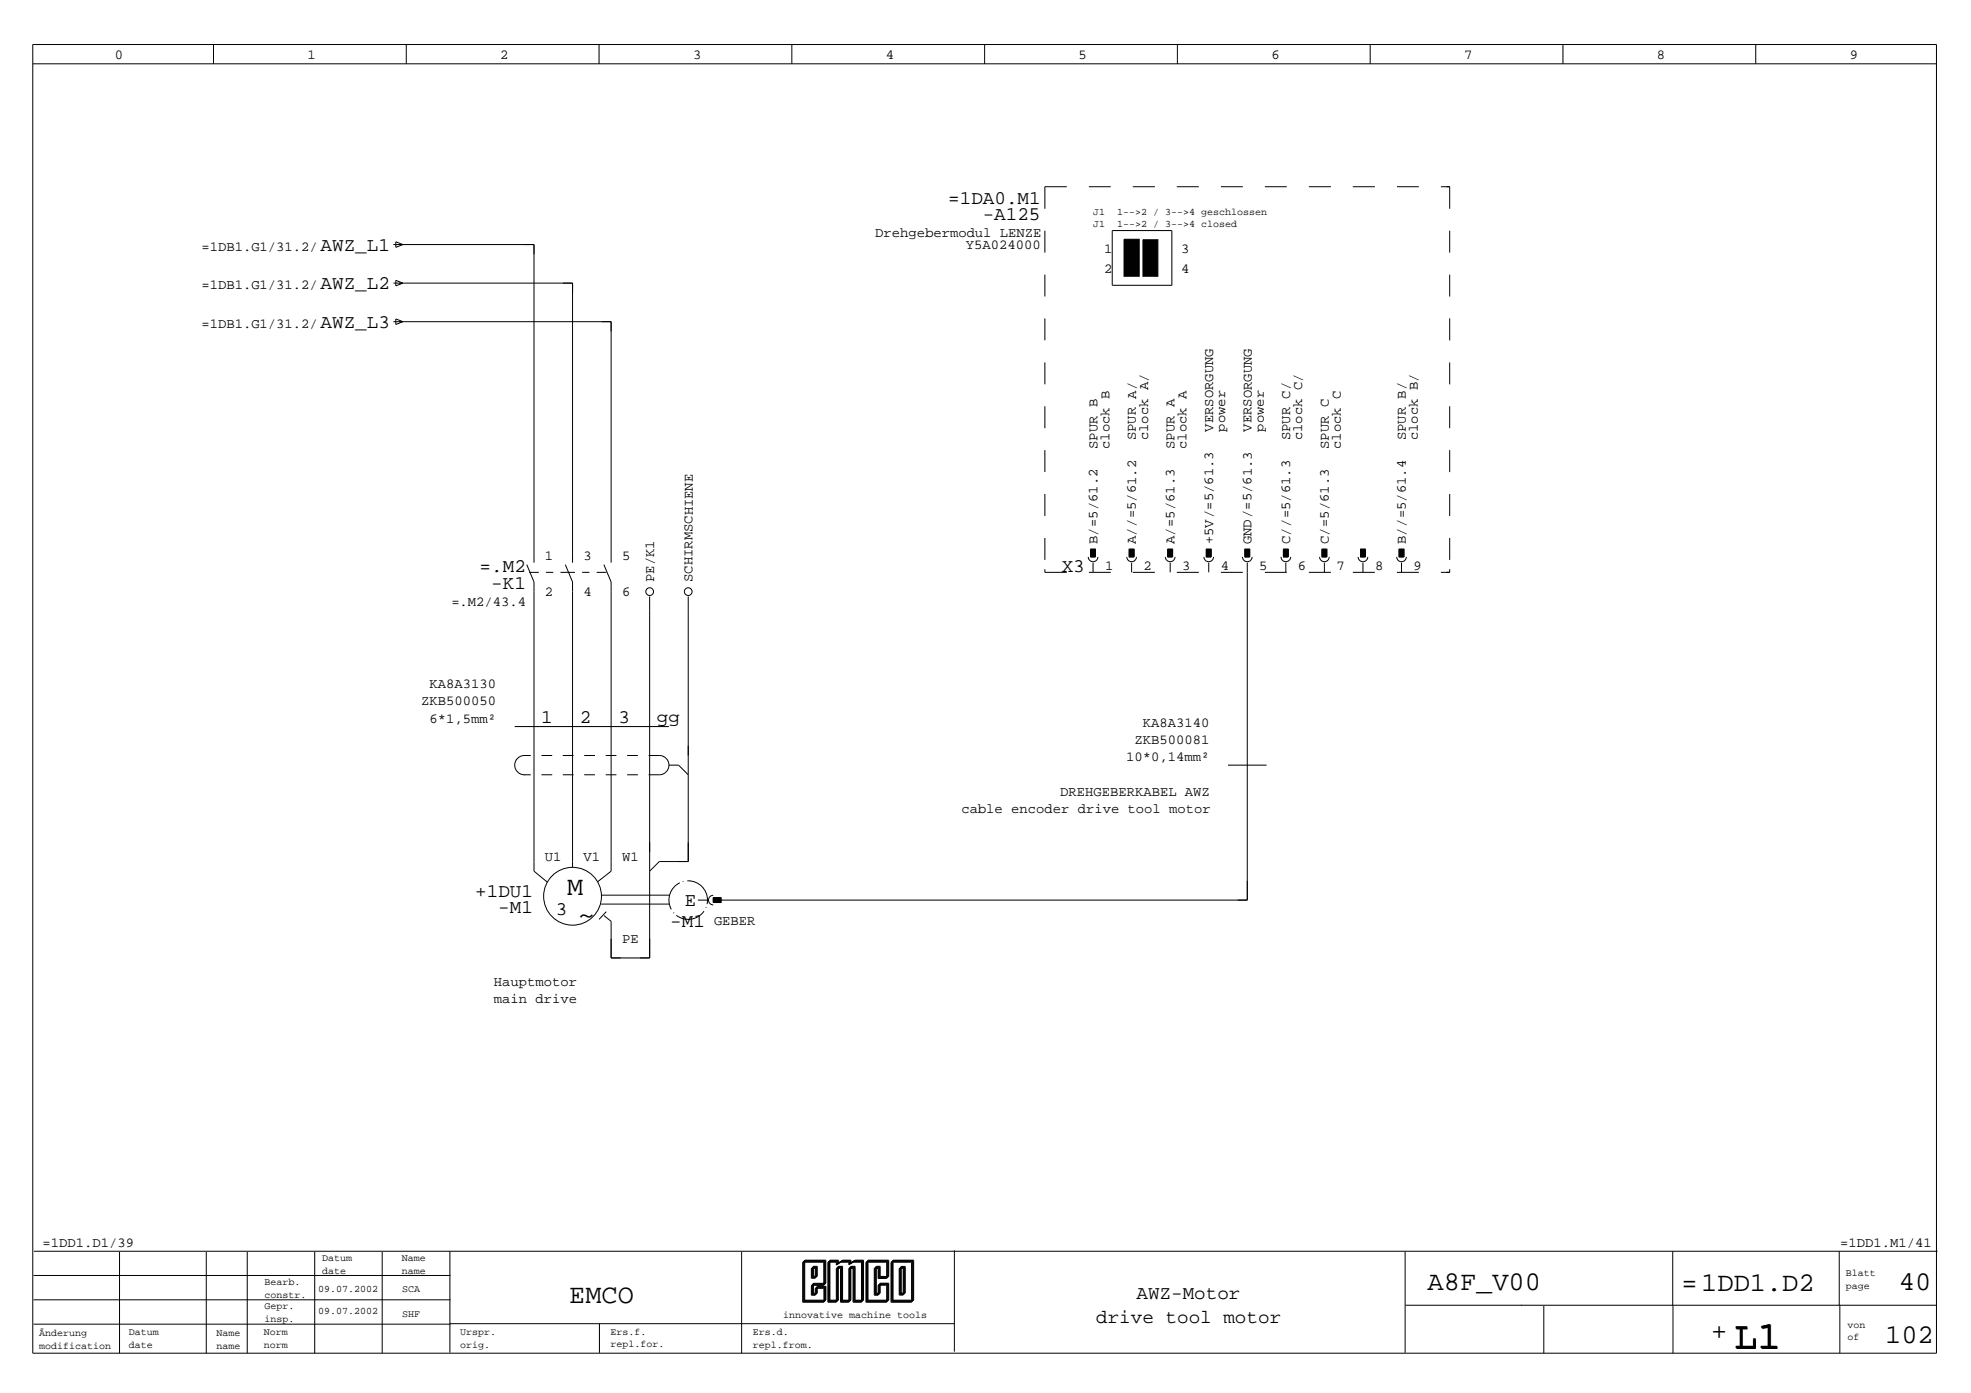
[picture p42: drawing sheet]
<svg xmlns="http://www.w3.org/2000/svg" width="297mm" height="210mm" viewBox="0 0 297 210" stroke-linecap="round" stroke-linejoin="round" font-family="sans-serif">
<defs><g id="words">
<text font-size="5.8" x="261.3" y="203.1">L1</text>
<g font-size="4.1">
<text x="85.5" y="134.9">M</text>
<text x="87.2" y="139.1">~</text>
<text x="85.8" y="196.3">EMCO</text>
<text x="215.2" y="194.4">A8F_V00</text>
<text x="253.4" y="194.5">=1DD1.D2</text>
<text x="286.2" y="194.4">40</text>
<text x="257.9" y="201.8">+</text>
<text x="284.1" y="202.4">102</text>
</g>
<g font-size="2.9">
<text x="142.9" y="30.7">=1DA0.M1</text>
<text x="148.1" y="33.2">-A125</text>
<text x="48.3" y="37.8">AWZ_L1</text>
<text x="48.3" y="43.6">AWZ_L2</text>
<text x="48.3" y="49.4">AWZ_L3</text>
<text x="72.3" y="86.2">=.M2</text>
<text x="74" y="88.8">-K1</text>
<text x="160" y="86.1">X3</text>
<text x="81.6" y="108.9">1</text>
<text x="87.4" y="108.9">2</text>
<text x="93.2" y="108.9">3</text>
<text x="99" y="108.9">gg</text>
<text x="71.6" y="135.1">+1DU1</text>
<text x="75.1" y="137.6">-M1</text>
<text x="83.7" y="137.8">3</text>
<text x="103.2" y="136.5">E</text>
<text x="101" y="139.6">-M1</text>
<text x="171.3" y="195.7">AWZ-Motor</text>
<text x="165.2" y="199.3">drive tool motor</text>
</g>
<g font-size="2.1">
<text x="17.3" y="8.9">0</text>
<text x="46.3" y="8.9">1</text>
<text x="75.4" y="8.9">2</text>
<text x="104.4" y="8.9">3</text>
<text x="133.5" y="8.9">4</text>
<text x="162.6" y="8.9">5</text>
<text x="191.6" y="8.9">6</text>
<text x="220.7" y="8.9">7</text>
<text x="249.7" y="8.9">8</text>
<text x="278.8" y="8.9">9</text>
<text x="131.9" y="35.8">Drehgebermodul LENZE</text>
<text x="30.4" y="37.8">=1DB1.G1/31.2/</text>
<text x="145.6" y="37.6">Y5A024000</text>
<text x="166.4" y="38.2">1</text>
<text x="166.4" y="41.1">2</text>
<text x="178" y="38.2">3</text>
<text x="178" y="41.1">4</text>
<text x="30.4" y="43.6">=1DB1.G1/31.2/</text>
<text x="30.4" y="49.4">=1DB1.G1/31.2/</text>
<text x="182.8" y="65" transform="rotate(-90 182.8 65)">VERSORGUNG</text>
<text x="184.6" y="65" transform="rotate(-90 184.6 65)">power</text>
<text x="188.6" y="65" transform="rotate(-90 188.6 65)">VERSORGUNG</text>
<text x="190.4" y="65" transform="rotate(-90 190.4 65)">power</text>
<text x="165.4" y="67.6" transform="rotate(-90 165.4 67.6)">SPUR B</text>
<text x="167.2" y="67.6" transform="rotate(-90 167.2 67.6)">clock B</text>
<text x="171.2" y="66.3" transform="rotate(-90 171.2 66.3)">SPUR A/</text>
<text x="173" y="66.3" transform="rotate(-90 173 66.3)">clock A/</text>
<text x="177" y="67.6" transform="rotate(-90 177 67.6)">SPUR A</text>
<text x="178.8" y="67.6" transform="rotate(-90 178.8 67.6)">clock A</text>
<text x="194.4" y="66.3" transform="rotate(-90 194.4 66.3)">SPUR C/</text>
<text x="196.3" y="66.3" transform="rotate(-90 196.3 66.3)">clock C/</text>
<text x="200.2" y="67.6" transform="rotate(-90 200.2 67.6)">SPUR C</text>
<text x="202.1" y="67.6" transform="rotate(-90 202.1 67.6)">clock C</text>
<text x="211.9" y="66.3" transform="rotate(-90 211.9 66.3)">SPUR B/</text>
<text x="213.7" y="66.3" transform="rotate(-90 213.7 66.3)">clock B/</text>
<text x="165.4" y="82" transform="rotate(-90 165.4 82)">B/=5/61.2</text>
<text x="171.2" y="82" transform="rotate(-90 171.2 82)">A//=5/61.2</text>
<text x="177" y="82" transform="rotate(-90 177 82)">A/=5/61.3</text>
<text x="182.8" y="82" transform="rotate(-90 182.8 82)">+5V/=5/61.3</text>
<text x="188.6" y="82" transform="rotate(-90 188.6 82)">GND/=5/61.3</text>
<text x="194.4" y="82" transform="rotate(-90 194.4 82)">C//=5/61.3</text>
<text x="200.2" y="82" transform="rotate(-90 200.2 82)">C/=5/61.3</text>
<text x="211.9" y="82" transform="rotate(-90 211.9 82)">B//=5/61.4</text>
<text x="82.1" y="84.4">1</text>
<text x="82.1" y="89.8">2</text>
<text x="87.9" y="84.4">3</text>
<text x="87.9" y="89.8">4</text>
<text x="93.7" y="84.4">5</text>
<text x="93.7" y="89.8">6</text>
<text x="98.6" y="87.7" transform="rotate(-90 98.6 87.7)">PE/K1</text>
<text x="104.4" y="87.7" transform="rotate(-90 104.4 87.7)">SCHIRMSCHIENE</text>
<text x="166.5" y="85.9">1</text>
<text x="172.4" y="85.9">2</text>
<text x="178.2" y="85.9">3</text>
<text x="184" y="85.9">4</text>
<text x="189.8" y="85.9">5</text>
<text x="195.6" y="85.9">6</text>
<text x="201.4" y="85.9">7</text>
<text x="207.2" y="85.9">8</text>
<text x="213" y="85.9">9</text>
<text x="68" y="91.3">=.M2/43.4</text>
<text x="63.5" y="106.3">ZKB500050</text>
<text x="64.7" y="103.7">KA8A3130</text>
<text x="64.7" y="108.9">6*1,5mm²</text>
<text x="171" y="112.1">ZKB500081</text>
<text x="172.2" y="109.5">KA8A3140</text>
<text x="159.8" y="119.9">DREHGEBERKABEL AWZ</text>
<text x="169.7" y="114.7">10*0,14mm²</text>
<text x="144.9" y="122.6">cable encoder drive tool motor</text>
<text x="82.1" y="129.8">U1</text>
<text x="87.9" y="129.8">V1</text>
<text x="93.7" y="129.8">W1</text>
<text x="93.7" y="142.1">PE</text>
<text x="107.6" y="139.4">GEBER</text>
<text x="74.4" y="148.6">Hauptmotor</text>
<text x="74.4" y="151.2">main drive</text>
<text x="6.4" y="187.9">=1DD1.D1/39</text>
<text x="277.3" y="187.9">=1DD1.M1/41</text>
</g>
<g font-size="1.5">
<text x="164.7" y="32.3">J1</text>
<text x="164.7" y="34.2">J1</text>
<text x="168.3" y="32.3">1--&gt;2 / 3--&gt;4 geschlossen</text>
<text x="168.3" y="34.2">1--&gt;2 / 3--&gt;4 closed</text>
<text x="48.6" y="190">Datum</text>
<text x="48.6" y="191.9">date</text>
<text x="60.5" y="190">Name</text>
<text x="60.5" y="191.9">name</text>
<text x="39.8" y="193.6">Bearb.</text>
<text x="39.8" y="195.5">constr.</text>
<text x="39.8" y="197.3">Gepr.</text>
<text x="48" y="194.6">09.07.2002</text>
<text x="60.6" y="194.7">SCA</text>
<text x="278.2" y="192.3">Blatt</text>
<text x="278.2" y="194.2">page</text>
<text x="5.9" y="201.3">Änderung</text>
<text x="5.9" y="203.2">modification</text>
<text x="19.4" y="201.2">Datum</text>
<text x="19.4" y="203.1">date</text>
<text x="32.6" y="201.3">Name</text>
<text x="32.6" y="203.2">name</text>
<text x="39.7" y="201.2">Norm</text>
<text x="39.7" y="203.1">norm</text>
<text x="39.8" y="199.2">insp.</text>
<text x="48" y="198">09.07.2002</text>
<text x="60.6" y="198.5">SHF</text>
<text x="69.3" y="201.2">Urspr.</text>
<text x="69.3" y="203.1">orig.</text>
<text x="92" y="201.1">Ers.f.</text>
<text x="92" y="203">repl.for.</text>
<text x="113.5" y="201.2">Ers.d.</text>
<text x="113.5" y="203.1">repl.from.</text>
<text x="118" y="198.6">innovative machine tools</text>
<text x="278.4" y="200.1">von</text>
<text x="278.4" y="202">of</text>
</g>
</g></defs>
<g fill="none" stroke="#000" stroke-width=".15">
<path d="M4.9 9.6h286.9M4.9 6.7h286.9v197.2h-286.9zM32.2 6.7v2.9M61.2 6.7v2.9M90.3 6.7v2.9M119.3 6.7v2.9M148.4 6.7v2.9M177.4 6.7v2.9M206.5 6.7v2.9M235.5 6.7v2.9M264.6 6.7v2.9M59.3 36.9h21.2v47.9"/>
<path d="M59.6 36.4l1.1 .5-1.1 .4zM157.5 34.8v3.3M160.8 28.1h-3.3v3.4M164.1 28.1h3.3M167.6 34.7h9v8.3h-9zM170.7 28.1h3.3M177.3 28.1h3.4M184 28.1h3.3M190.6 28.1h3.3M197.3 28.1h3.3M203.9 28.1h3.3M210.5 28.1h3.3"/>
<path d="M217.2 28.1h1.3v3.4M218.5 34.8v3.3M59.3 42.7h27v42.1M59.3 48.5h32.8v36.3M59.6 42.2l1.1 .5-1.1 .4zM59.6 48.1l1.1 .4-1.1 .4zM157.5 41.4v3.3M157.5 48v3.3M157.5 54.6v3.3M218.5 41.4v3.3M218.5 48v3.3M218.5 54.6v3.3"/>
<path d="M157.5 61.2v3.3M157.5 67.8v3.3M157.5 74.4v3.4M218.5 61.2v3.3M218.5 67.8v3.3M218.5 74.4v3.4M79.4 85.1l1.1 2.6v43.6l2 1.6M79.8 86.2h1.4M82.3 86.2h1.1M84.5 86.2h2.1M85.2 85.1l1.1 2.6v43M87.7 86.2h1.1"/>
<path d="M89.9 86.2h1.5M91 85.1l1.1 2.6v43.6l-2 1.6M97.9 89.9v54.4h-5.8v-5.5l-1.1-.8M103.7 89.9v39.9h-4.3l-1.5 1.5M157.5 85.8v.4h3.3M157.5 81.1v3.3M164 83.9a.73 .73 0 0 0 .7 .7 .73 .73 0 0 0 .8-.7M164.1 86.2h3.3M164.4 82.8h.7v1.1h-.7zM164.7 84.8v1.4M169.8 83.9a.73 .73 0 0 0 .7 .7 .73 .73 0 0 0 .8-.7M170.2 82.8h.7v1.1h-.7z"/>
<path d="M170.5 84.8v1.4M170.7 86.2h3.3M175.6 83.9a.73 .73 0 0 0 .8 .7 .73 .73 0 0 0 .7-.7M176 82.8h.7v1.1h-.7zM176.4 84.8v1.4M177.3 86.2h3.4M181.4 83.9a.73 .73 0 0 0 .8 .7 .73 .73 0 0 0 .7-.7M181.8 82.8h.7v1.1h-.7zM182.2 84.8v1.4M184 86.2h3.3M187.2 83.9a.73 .73 0 0 0 .8 .7 .73 .73 0 0 0 .7-.7M187.6 82.8h.7v1.1h-.7z"/>
<path d="M188 84.8v50.8h-79.9M190.6 86.2h3.3M193.1 83.9a.73 .73 0 0 0 .7 .7 .73 .73 0 0 0 .7-.7M193.4 82.8h.7v1.1h-.7zM193.8 84.8v1.4M197.3 86.2h3.3M198.9 83.9a.73 .73 0 0 0 .7 .7 .73 .73 0 0 0 .7-.7M199.2 82.8h.8v1.1h-.8zM199.6 84.8v1.4M203.9 86.2h3.3M204.7 83.9a.73 .73 0 0 0 .7 .7 .73 .73 0 0 0 .7-.7M205 82.8h.8v1.1h-.8z"/>
<path d="M205.4 84.8v1.4M210.5 83.9a.73 .73 0 0 0 .7 .7 .73 .73 0 0 0 .7-.7M210.5 86.2h3.3M210.9 82.8h.7v1.1h-.7zM211.2 84.8v1.4M218.5 85.8v.4h-1.3M218.5 81.1v3.3M77.6 109.5h23.2M80 113.8a1.9 1.9 0 0 0-2.4 1 1.45 1.45 0 0 0 1.4 1.9h1M81.6 116.7h1.6M81.6 113.8h1.6M84.8 116.7h1.6"/>
<path d="M84.8 113.8h1.6M88 116.7h1.7M88 113.8h1.7M91.3 116.7h1.6M91.3 113.8h1.6M94.5 116.7h1.6M94.5 113.8h1.6M97.7 113.8h1.7a1.45 1.45 0 0 1 1.4 1.5 1.45 1.45 0 0 1-1.4 1.4h-1.7M100.8 115.3h1.5l1.4 1.4M185.1 115.3h5.8M90.6 136.2h10.3M90.7 134.9h10.3"/>
<path d="M91.4 137.4l-1.1 1.1M101.5 137.5l.1 .1M102.4 133a2.91 2.91 0 0 0-1.2 4M103 132.8h-.1M103.6 132.7a2.9 2.9 0 0 1 3 2.9M105.2 135.6h1.4M106.1 137.3a2.9 2.9 0 0 1-4.2 .6M106.4 136.7v.1M106.6 135.6v.6M107.5 134.9a.73 .73 0 0 0-.7 .7 .73 .73 0 0 0 .7 .8M107.5 135.3h1.2v.7h-1.2zM5.1 192.2h62.8"/>
<path d="M5.1 195.9h62.8M5.1 199.5h62.8M5.1 188.5h286.9M18 188.7v15.2M31.1 188.7v15.2M37.3 188.7v15.2M47.4 188.7v15.2M57.6 188.7v15.2M67.8 188.6v15.2M67.8 199.5h76M90.3 199.5v4.4M111.8 188.6v15.3"/>
<path d="M121 190.2h3.1v3.5h-1.8v1.5h.6v-1.1h1.3v2.1h-3.2zM121.1 190.1h3.1v3.5h-1.8v1.5h.5v-1.1h1.4v2.1h-3.2zM121.1 190h3.2v3.5h-1.9v1.5h.6v-1h1.3v2.1h-3.2zM121.2 190h3.2v3.4h-1.9v1.5h.6v-1h1.3v2.1h-3.2zM121.3 189.9h3.2v3.5h-1.9v1.5h.6v-1.1h1.3v2.1h-3.2zM122.3 191.1h.6v1.5h-.6zM122.4 191h.5v1.5h-.5zM122.4 191h.6v1.4h-.6zM122.5 190.9h.6v1.5h-.6zM122.6 190.8h.6v1.5h-.6zM124.8 190.2h1.2v.4l.7-.4h1.2v.4l.7-.4h1.2v6h-1.2v-5.1h-.7v5.1h-1.2v-5.1h-.7v5.1h-1.2zM126.8 190.1h1.2v.4l.6-.4h1.3v6h-1.3v-5.1h-.6v5.1h-1.2v-5.1h-.7v5.1h-1.2v-6h1.2v.4l.7-.5h1.3v.4l.7-.4h1.3v6h-1.3v-5.1h-.6v5.1h-1.3v-5.1h-.6v5.1h-1.3v-6h1.3v.4l.7-.5h1.2v.4l.7-.4h1.2v6h-1.2v-5.1h-.7v5.1h-1.2v-5.1h-.7v5.1h-1.2v-6h1.2v.4"/>
<path d="M126.9 190h1.3v.3M128.7 190h1.3v6.1h-1.3v-5.1h-.6v5.1h-1.3v-5.1h-.6v5.1h-1.3v-6.1h1.3v.5M130.5 190.2h3.1v2.4h-1.3v-1.5h-.5v4.1h.5v-1.5h1.3v2.5h-3.1zM130.6 190.1h3.1v2.5h-1.3v-1.6h-.6v4.1h.6v-1.5h1.3v2.5h-3.1zM130.7 190h3.1v2.5h-1.3v-1.5h-.6v4h.6v-1.5h1.3v2.6h-3.1zM130.7 190h3.2v2.4h-1.3v-1.5h-.6v4h.6v-1.5h1.3v2.6h-3.2zM130.8 189.9h3.1v2.4h-1.3v-1.5h-.5v4.1h.5v-1.5h1.3v2.5h-3.1zM134.3 190.2h3.1v6h-3.1zM134.4 190.1h3.1v6h-3.1zM134.4 190h3.1v6.1h-3.1zM134.5 190h3.1v6h-3.1zM134.6 189.9h3.1v6h-3.1z"/>
<path d="M135.5 191.1h.6v4.1h-.6zM135.6 191h.6v4.1h-.6zM135.7 191h.6v4h-.6zM135.7 190.9h.6v4h-.6zM135.8 190.8h.6v4h-.6zM143.8 188.4v15.3M211.8 188.6v15.3M211.8 196.7h80.1M232.7 196.8v7.1M252.1 188.6v8.2M252.1 196.8v7.1M277.2 188.6v8.1"/>
<path d="M277.3 196.7v7.2"/>
<circle cx="97.9" cy="89.1" r=".58"/>
<circle cx="103.7" cy="89.1" r=".58"/>
<circle cx="86.3" cy="135.1" r="4.4"/>
</g>
<path d="M169.4 36.1h2.3v5.5h-2.3zM172.2 36.1h2.3v5.5h-2.3zM164.4 82.8h.7v1.1h-.7zM170.2 82.8h.7v1.1h-.7zM176 82.8h.7v1.1h-.7zM181.8 82.8h.7v1.1h-.7zM187.6 82.8h.7v1.1h-.7zM193.4 82.8h.7v1.1h-.7zM199.2 82.8h.8v1.1h-.8zM205 82.8h.8v1.1h-.8zM210.9 82.8h.7v1.1h-.7zM107.5 135.3h1.2v.7h-1.2z" fill="#000" stroke="#000" stroke-width=".15"/>
<use href="#words"/>
</svg>
